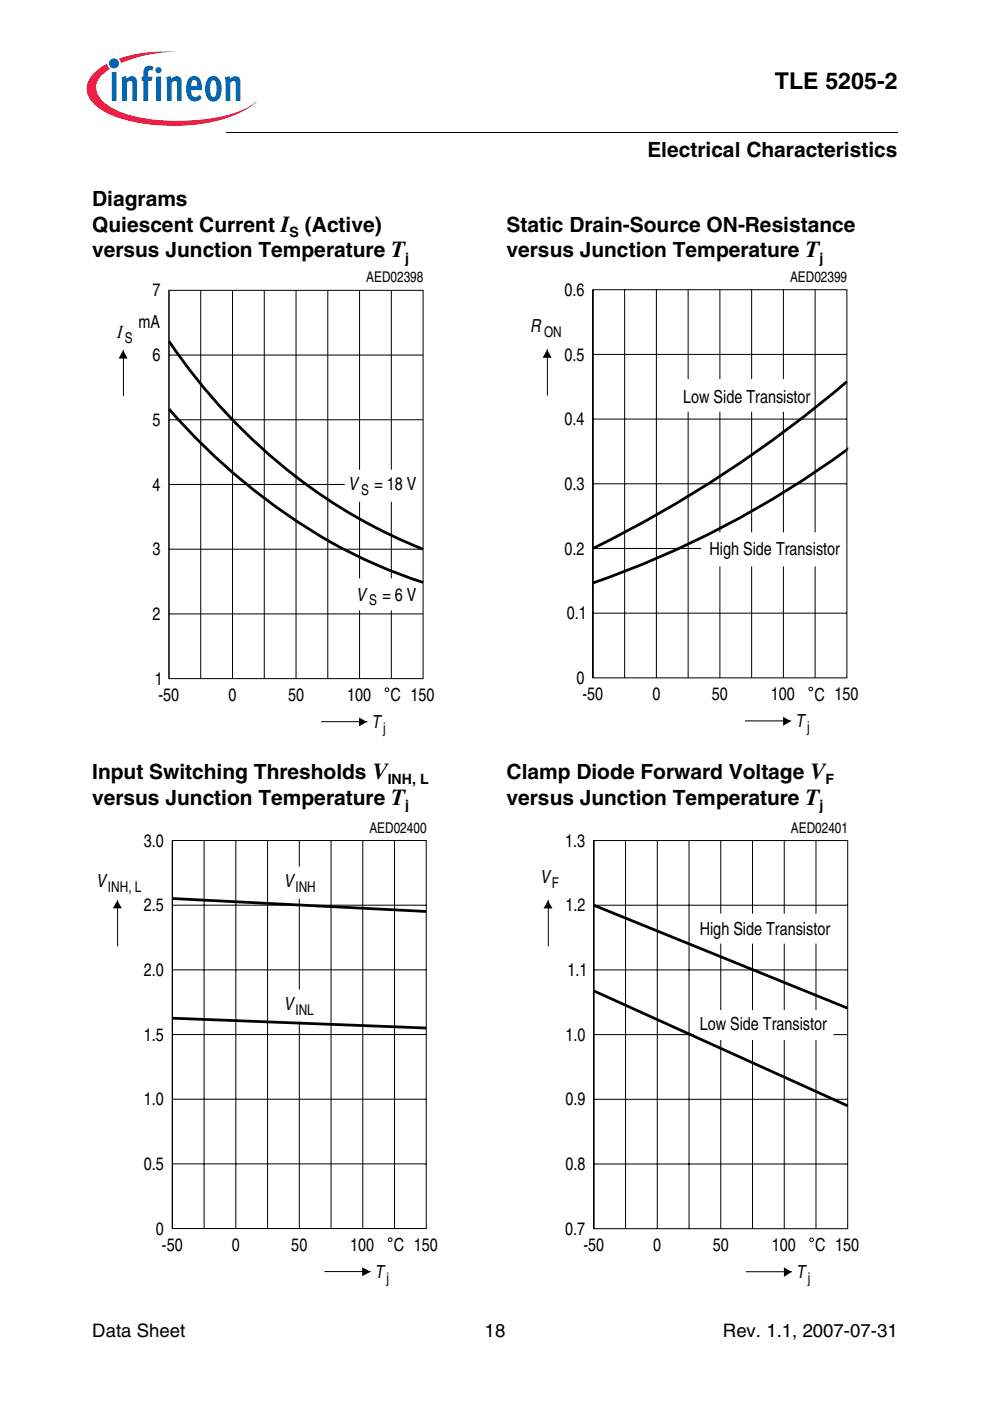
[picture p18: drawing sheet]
<svg xmlns="http://www.w3.org/2000/svg" width="210mm" height="297mm" viewBox="0 0 210 297" stroke-linecap="round" stroke-linejoin="round" font-family="sans-serif">
<defs><g id="words">
<text font-size="4.9" x="164.3" y="18.8">TLE 5205-2</text>
<g font-size="4.4">
<text x="137.3" y="33.3">Electrical Characteristics</text>
<text x="19.6" y="43.7">Diagrams</text>
<text x="19.6" y="49.1">Quiescent Current I (Active)</text>
<text x="107.4" y="49.1">Static Drain-Source ON-Resistance</text>
<text x="19.6" y="54.6">versus Junction Temperature T</text>
<text x="107.4" y="54.6">versus Junction Temperature T</text>
<text x="19.6" y="165.1">Input Switching Thresholds V</text>
<text x="107.4" y="165.1">Clamp Diode Forward Voltage V</text>
<text x="19.6" y="170.6">versus Junction Temperature T</text>
<text x="107.4" y="170.6">versus Junction Temperature T</text>
</g>
<text font-size="4" x="24.7" y="71.6">Ι</text>
<g font-size="3.9">
<text x="19.6" y="283.5">Data Sheet</text>
<text x="102.8" y="283.5">18</text>
<text x="153.3" y="283.5">Rev. 1.1, 2007-07-31</text>
</g>
<g font-size="3.8">
<text x="32.3" y="62.9">7</text>
<text x="119.7" y="62.7">0.6</text>
<text x="29.4" y="69.5">mA</text>
<text x="112.4" y="70.4">R</text>
<text x="32.3" y="76.6">6</text>
<text x="119.7" y="76.4">0.5</text>
<text x="144.8" y="85.3">Low Side Transistor</text>
<text x="32.3" y="90.3">5</text>
<text x="119.7" y="90.2">0.4</text>
<text x="32.3" y="104">4</text>
<text x="73.8" y="104">V</text>
<text x="79.4" y="104">= 18 V</text>
<text x="119.7" y="103.9">0.3</text>
<text x="32.3" y="117.7">3</text>
<text x="119.7" y="117.6">0.2</text>
<text x="150.4" y="117.7">High Side Transistor</text>
<text x="32.4" y="131.5">2</text>
<text x="75.5" y="127.3">V</text>
<text x="81.1" y="127.3">= 6 V</text>
<text x="120.2" y="131.3">0.1</text>
<text x="32.8" y="145.2">1</text>
<text x="33.6" y="148.6">-50</text>
<text x="48.4" y="148.6">0</text>
<text x="61.1" y="148.6">50</text>
<text x="73.6" y="148.6">100</text>
<text x="82.8" y="148.7">C 150</text>
<text x="122.2" y="145">0</text>
<text x="123.5" y="148.5">-50</text>
<text x="138.3" y="148.5">0</text>
<text x="150.9" y="148.5">50</text>
<text x="163.5" y="148.5">100</text>
<text x="172.7" y="148.5">C 150</text>
<text x="78.8" y="154.3">T</text>
<text x="168.6" y="154.1">T</text>
<text x="30.5" y="179.5">3.0</text>
<text x="119.9" y="179.5">1.3</text>
<text x="20.4" y="188">V</text>
<text x="60.2" y="188">V</text>
<text x="114.5" y="187.3">V</text>
<text x="30.5" y="193.2">2.5</text>
<text x="119.9" y="193.2">1.2</text>
<text x="148.4" y="198.1">High Side Transistor</text>
<text x="30.5" y="206.9">2.0</text>
<text x="120.4" y="206.9">1.1</text>
<text x="60.2" y="214.2">V</text>
<text x="30.5" y="220.6">1.5</text>
<text x="119.9" y="220.7">1.0</text>
<text x="148.4" y="218.3">Low Side Transistor</text>
<text x="30.5" y="234.4">1.0</text>
<text x="119.9" y="234.4">0.9</text>
<text x="30.5" y="248.1">0.5</text>
<text x="119.9" y="248.1">0.8</text>
<text x="33" y="261.8">0</text>
<text x="119.9" y="261.8">0.7</text>
<text x="34.3" y="265.2">-50</text>
<text x="49.2" y="265.2">0</text>
<text x="61.8" y="265.2">50</text>
<text x="74.3" y="265.2">100</text>
<text x="83.5" y="265.3">C 150</text>
<text x="123.7" y="265.2">-50</text>
<text x="138.5" y="265.2">0</text>
<text x="151.1" y="265.2">50</text>
<text x="163.6" y="265.2">100</text>
<text x="172.9" y="265.3">C 150</text>
<text x="79.4" y="270.9">T</text>
<text x="168.8" y="270.9">T</text>
</g>
<g font-size="3.1">
<text x="77.6" y="59.9">AED02398</text>
<text x="167.5" y="59.8">AED02399</text>
<text x="115.4" y="71.5">ON</text>
<text x="26.5" y="72.8">S</text>
<text x="76.6" y="105">S</text>
<text x="78.3" y="128.4">S</text>
<text x="81.2" y="155.3">j</text>
<text x="171.1" y="155.2">j</text>
<text x="78.3" y="176.5">AED02400</text>
<text x="167.7" y="176.5">AED02401</text>
<text x="22.9" y="189">INH, L</text>
<text x="62.6" y="189">INH</text>
<text x="117" y="188.3">F</text>
<text x="62.6" y="215.2">INL</text>
<text x="81.9" y="271.9">j</text>
<text x="171.3" y="272">j</text>
</g>
<g font-size="3">
<text x="61.4" y="50.2">S</text>
<text x="85.9" y="55.7">j</text>
<text x="173.8" y="55.7">j</text>
<text x="82.2" y="166.2">INH, L</text>
<text x="175" y="166.2">F</text>
<text x="85.9" y="171.7">j</text>
<text x="173.8" y="171.7">j</text>
</g>
</g></defs>
<path d="M48 28l.1 .2z" fill="#000"/>
<path d="M48.1 28.1h142.3" fill="none" stroke="#000" stroke-width=".21"/>
<path d="M18.3 10.8h36.2v16h-36.2z" fill="#fff"/>
<circle cx="24.2" cy="13.4" r="1.06" fill="#0166b3"/>
<g fill="#ed1a40">
<path d="M25.2 12.4l.7-.2a31.7 31.7 0 0 1 11.7-1.2 31.2 31.2 0 0 0-11.4 2.1l-.6 .3z"/>
<path d="M19.8 15.7l1.3-1.2 1.6-1 .2 .6 .4 .5a4.8 4.8 0 0 0-2.9 4.1 6.1 6.1 0 0 0 3.7 4.4 31.1 31.1 0 0 0 15.1 2.5 30.9 30.9 0 0 0 13.6-3l1.6-1.1a19.2 19.2 0 0 1-10.1 4.5 41 41 0 0 1-19.9-1.3 9.9 9.9 0 0 1-5.6-4.2 4.2 4.2 0 0 1 1-4.8z"/>
</g>
<g fill="#0166b3">
<path d="M23.7 15.3l1-.1v6.2h-1z"/>
<path d="M25.8 16.4l.9-.3 .1 .6a1.19 1.19 0 0 1 1.4-.5 1.19 1.19 0 0 1 .8 1.3v3.9h-.9l-.1-4a.4 .4 0 0 0-.6-.2l-.5 .4v3.8h-1z"/>
<path d="M30.9 14.2l.7-.3 .8 .2 .2 .1-.3 .8-.2-.1a.46 .46 0 0 0-.6 .2l-.1 1.2h.9l-.1 .8h-.8v4.3h-1v-4.3h-.3v-.8h.3v-.7a1.72 1.72 0 0 1 .5-1.4z"/>
<path d="M35.3 16.4l.9-.3 .1 .6a1.19 1.19 0 0 1 1.4-.5 1.19 1.19 0 0 1 .8 1.3v3.9h-1v-4a.4 .4 0 0 0-.6-.2l-.5 .4v3.8h-1z"/>
<path d="M47.7 16.4l.9-.3 .2 .6a1.19 1.19 0 0 1 1.4-.5 1.19 1.19 0 0 1 .8 1.3v3.9h-1l-.1-4a.4 .4 0 0 0-.6-.2l-.5 .4v3.8h-1z"/>
<path d="M32.9 14.9a.7 .7 0 0 1 1.4 0 .7 .7 0 0 1-1.4 0zM33.1 16.3l1-.1v5.2h-1z"/>
<path d="M40.2 16.5a1.55 1.55 0 0 1 1.7-.2 1.55 1.55 0 0 1 .8 1.4l.1 1.4h-2.3a1.06 1.06 0 0 0 .3 1.1 1.06 1.06 0 0 0 1.1 .3l.5-.4 .4 .7a1.83 1.83 0 0 1-2.2 .6 1.83 1.83 0 0 1-1.1-1.9v-1.6l.3-.8zM40.8 17.2l-.3 1.1h1.3v-.7a.56 .56 0 0 0-.4-.6 .56 .56 0 0 0-.6 .2z"/>
<path d="M44.3 16.4a1.68 1.68 0 0 1 1.8 0 1.68 1.68 0 0 1 .8 1.6l.1 1.4a1.9 1.9 0 0 1-2.3 2 2.85 2.85 0 0 1-1.2-3.1 2.71 2.71 0 0 1 .8-1.9zM44.9 17.2a4.2 4.2 0 0 0 0 3.3l.4 .1a1.49 1.49 0 0 0 .6-1.8v-.4a1.15 1.15 0 0 0-.7-1.4z"/>
</g>
<g fill="none" stroke="#000" stroke-width=".21">
<path d="M26.2 74.2v9.8M35.8 61.6h53.9v82.3h-53.9zM35.8 61.6v82.3M35.8 75.3h53.9M42.6 61.6v82.3M49.3 61.6v82.3M56 61.6v82.3M62.8 61.6v82.3M69.5 61.6v82.3M76.2 61.6v38M83 61.6v38M35.8 89h53.9"/>
<path d="M35.8 116.4h53.9M35.8 102.7h37.3M76.2 106.4v16.2M83 106.4v16.2M35.8 130.2h53.9M76.2 129.4v14.5M83 129.4v14.5M68.1 153h9.8"/>
<circle cx="82" cy="146.2" r=".39"/>
</g>
<path d="M26.1 74.2l.9 1.8h-1.8zM76.1 152.1l1.7 1-1.7 .9z" fill="#000"/>
<path d="M35.8 72.3a118.2 118.2 0 0 0 53.9 44.1M35.8 86.7a129 129 0 0 0 42.5 32.4 109.4 109.4 0 0 0 11.4 4.4" fill="none" stroke="#000" stroke-width=".59"/>
<path d="M19.6 172.1h82.9v102.2h-82.9z" fill="#fff"/>
<g fill="none" stroke="#000" stroke-width=".21">
<path d="M116.1 74.1v9.8M125.7 61.4h53.9v82.3h-53.9zM125.7 75.1h53.9M125.7 61.4v82.3M132.4 61.4v82.3M139.2 61.4v82.3M145.9 61.4v19M152.6 61.4v19M159.4 61.4v19M166.1 61.4v19M172.8 61.4v51.5M125.7 88.9h53.9"/>
<path d="M145.9 87.3v56.4M152.6 87.3v25.6M159.4 87.3v25.6M166.1 87.3v25.6M125.7 102.6h53.9M125.7 116.3h23M125.7 130h53.9M152.6 120.1v23.6M159.4 120.1v23.6M166.1 120.1v23.6M172.8 120.1v23.6M158 152.8h9.8"/>
<path d="M36.5 178.2h53.9v82.3h-53.9zM36.5 178.2v82.3M43.3 178.2v82.3M50 178.2v82.3M56.7 178.2v82.3M63.5 178.2v5.5M70.2 178.2v82.3M76.9 178.2v82.3M83.6 178.2v82.3M125.9 178.2h53.8v82.3h-53.8zM125.9 178.2v82.3M132.6 178.2v82.3"/>
<path d="M139.4 178.2v82.3M146.1 178.2v82.3M152.8 178.2v15.5M159.5 178.2v15.5M166.3 178.2v15.5M173 178.2v15.5M24.9 190.8v9.8M36.5 191.9h53.9M63.5 190.5v19.3M116.3 190.8v9.8M125.9 191.9h53.8M36.5 205.6h53.9"/>
<path d="M36.5 219.3h53.9M63.5 216.6v43.9M125.9 219.4h21.2M125.9 205.6h53.8M152.8 200.1v14.1M159.5 200.1v14.1M166.3 200.1v14.1M173 200.1v14.1M176.7 219.4h3M36.5 233.1h53.9M125.9 233.1h53.8M152.8 220.5v40"/>
<path d="M159.5 220.5v40M166.3 220.5v40M173 220.5v40M36.5 246.8h53.9M125.9 246.8h53.8M68.8 269.6h9.8M158.1 269.6h9.8"/>
<circle cx="171.9" cy="146.1" r=".39"/>
<circle cx="82.7" cy="262.8" r=".39"/>
<circle cx="172.1" cy="262.9" r=".39"/>
</g>
<path d="M116 74.1l1 1.8h-1.9zM166 152l1.7 .9-1.7 1zM24.9 190.9l.9 1.7h-1.9zM116.2 190.9l.9 1.7h-1.9zM76.8 268.7l1.8 .9-1.8 1zM166.2 268.7l1.7 .9-1.7 1.1z" fill="#000"/>
<path d="M179.6 80.9a261 261 0 0 1-53.9 35.4M179.6 95.4a205.1 205.1 0 0 1-53.9 28.2M36.5 190.5l53.9 2.7M125.9 191.9l53.8 21.9M36.5 215.9l53.9 2.1M125.9 210.1l53.8 24.4" fill="none" stroke="#000" stroke-width=".59"/>
<use href="#words"/>
</svg>
